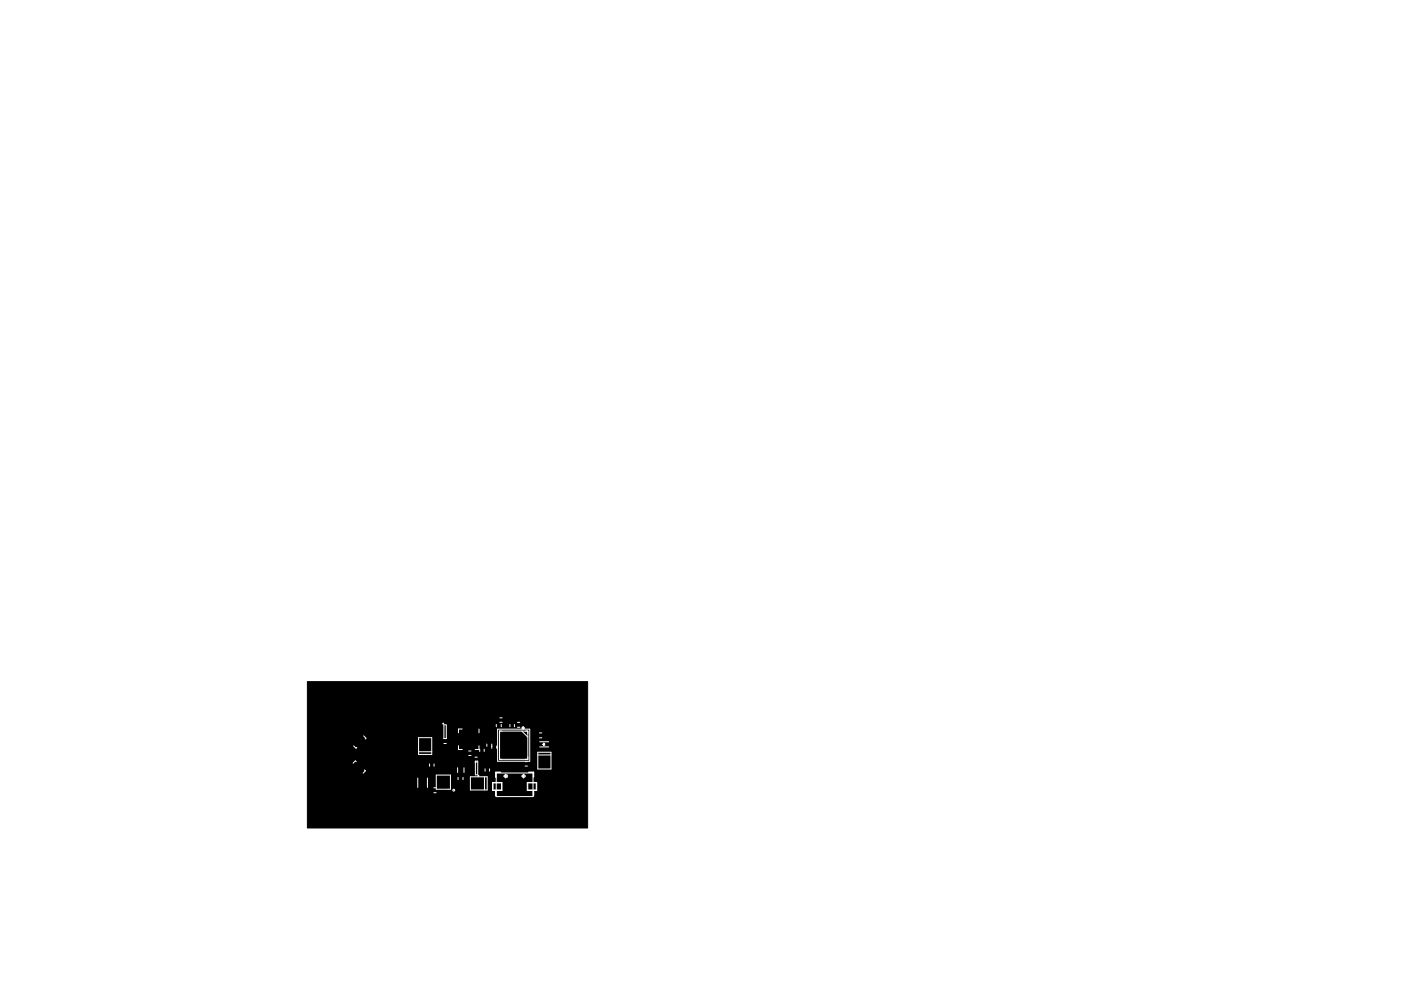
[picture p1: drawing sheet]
<svg xmlns="http://www.w3.org/2000/svg" width="297mm" height="210mm" viewBox="0 0 297 210" stroke-linecap="round" stroke-linejoin="round" font-family="sans-serif">
<path d="M65.2 144.6h59.4v31.1h-59.4z" fill="#000" stroke="#000" stroke-width=".21"/>
<g fill="none" stroke="#fff" stroke-width=".21">
<path d="M75 158.2l.5 .5 .2-.1M77.1 156.1l.5 .5-.2 .2M88.7 159.5h2.8M88.7 156.5h2.8v3.6h-2.8zM94.1 153.8h.5v2.9h-.5zM94.1 157.7h.5M97.2 158.2v.8h.8M98 154.7h-.8v.8M99.4 159.3h.5M101.6 158.2v.8h-.8M101.6 154.7v.8M101.7 158.9v.5"/>
<path d="M102.7 158.9v.5M103.2 157.9v.5M104.3 157.9v.9M105.2 153.7v.5M105.3 158.3v.5M105.5 154.7h6.8v6.8h-6.8zM105.9 155.1h6v6h-6zM106 153.2h.5M106 152.3h.5M106.3 153.7v.5M108.1 153.7v.5M109.1 153.7v.5"/>
<path d="M109.7 153.3h.5M109.7 154.3h.5M110.6 155.1l1.3 1.3M110.8 154.6l-.1-.2 .2-.2 .2 .2-.1 .2M114 159.6h2.8v3.6h-2.8zM114.4 156.5h.5M114.4 155.5h.5M114.4 157.4h1.9M114.4 158.5h1.9M115 157.9h.4M115.2 157.7l.3 .2-.3 .3zM115.5 157.7v.5"/>
<path d="M75.5 161.6l-.2-.2-.4 .5M77.3 163.4l.2 .1-.5 .5M88.6 165.1v2M90.6 165.1v2M91.1 162.1v.5M92 168.2h.5M92 167.1h.5M92 162.1v.5M92.5 164.4h3v3h-3zM97 162.9v1M97.1 164.9v.5M98.2 164.9v.5"/>
<path d="M98.4 162.9v1M99.4 160.3h.5M99.7 164.8h3.6v2.8h-3.6zM100.7 161.7h.5M100.7 160.6h.5M100.8 161.5h.5v2.9h-.5zM102.7 164.8v2.8M102.8 163.1v.5M103.8 163.1v.5M104.4 166h2v1.7h-2zM104.5 166.1h1.8v1.5h-1.8zM105.2 164h7.8v5h-7.8z"/>
<path d="M106.8 164.7h.8M107.2 164.2v.9M107.5 164.4v.6M110.6 164.7h.8M111 164.2v.9M111.3 161.6h.5M111.3 162.5h.5M111.8 166h2v1.7h-2zM111.9 166.1h1.8v1.5h-1.8zM114 160.2h2.8"/>
<circle cx="94" cy="153.5" r=".1"/>
<circle cx="110.9" cy="154.5" r=".2"/>
<circle cx="96.2" cy="167.6" r=".2"/>
<circle cx="101.4" cy="164.6" r=".1"/>
<circle cx="107.2" cy="164.7" r=".3"/>
<circle cx="111" cy="164.7" r=".3"/>
</g>
<path d="M105.1 167.9v1M105.1 164.9h.1M105.1 163.9h1M105.1 163.9v1M112.1 163.9h1v1M113.1 167.9v1" fill="none" stroke="#fff" stroke-width=".3"/>
</svg>
